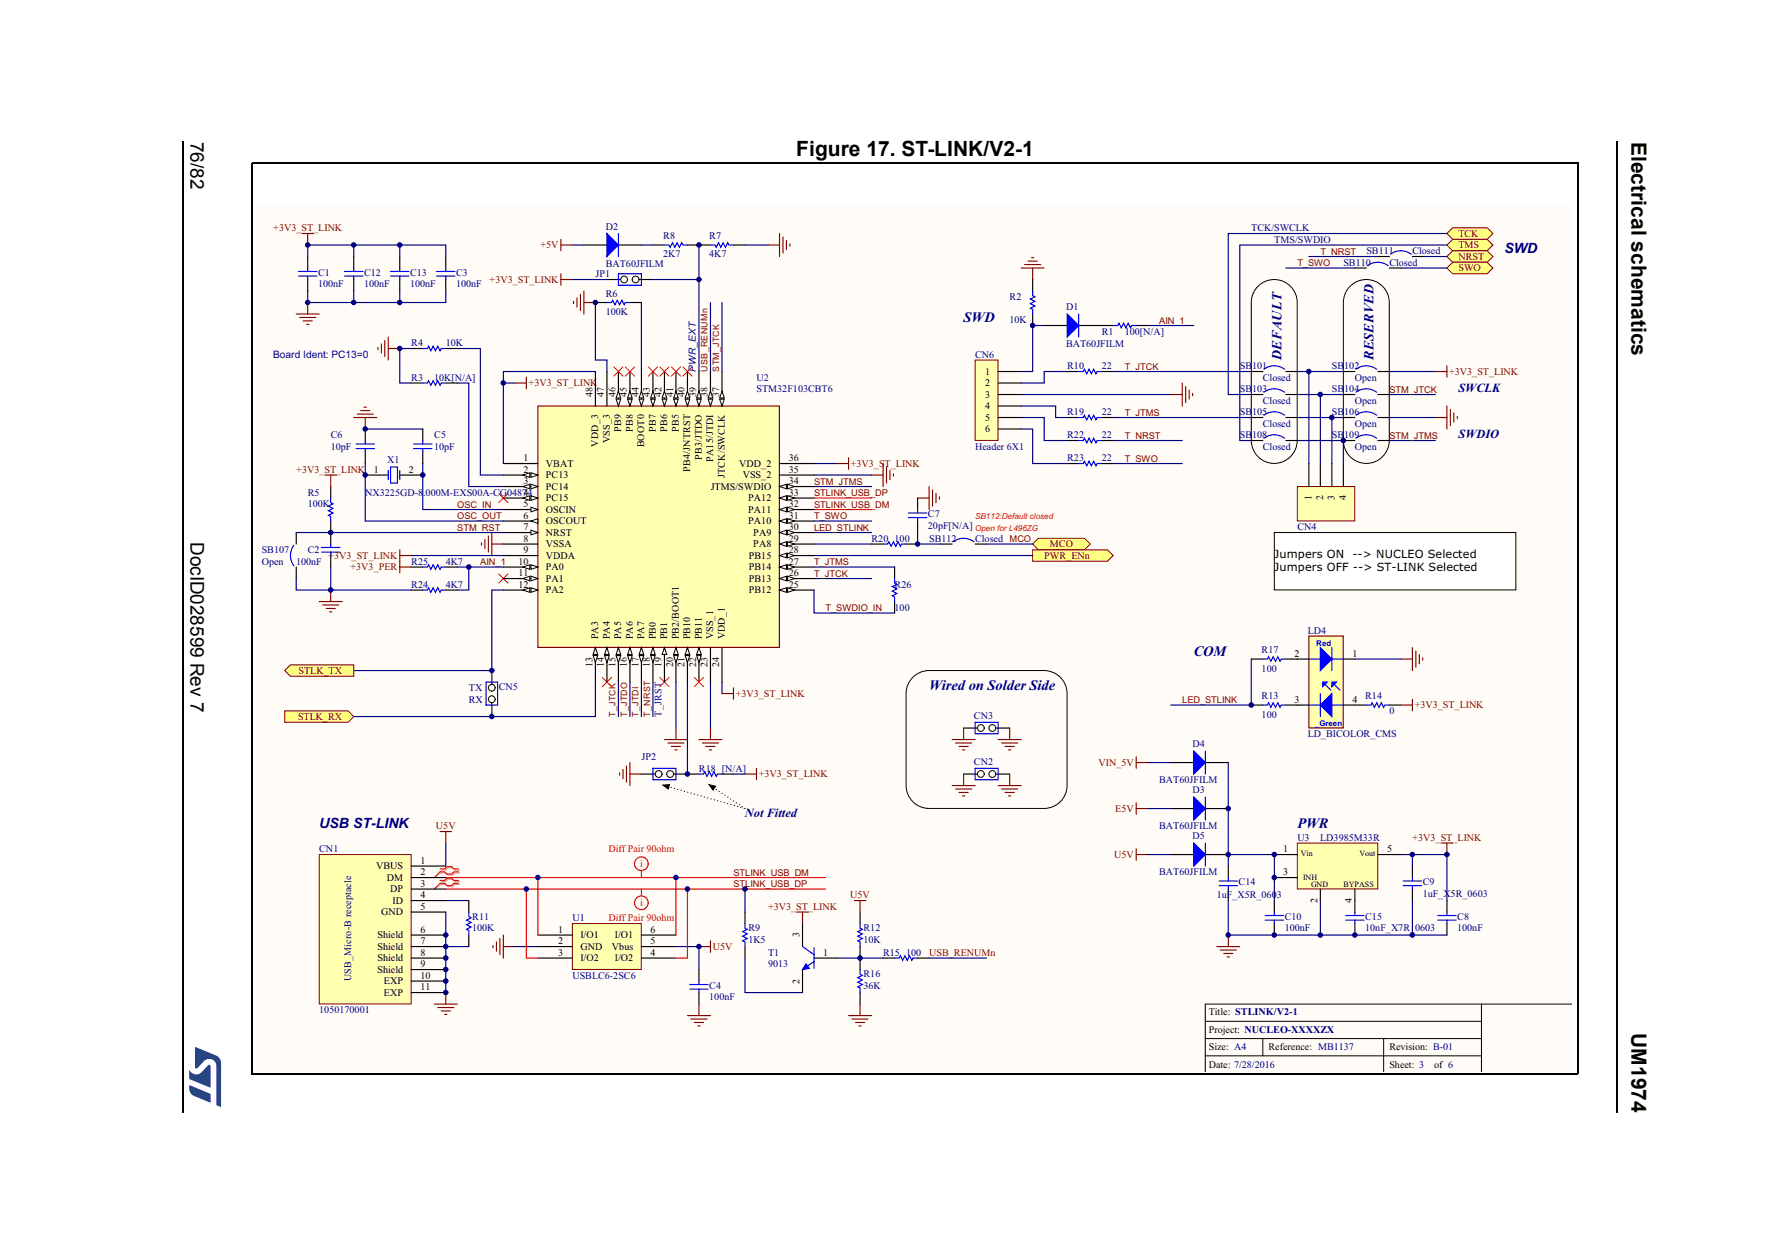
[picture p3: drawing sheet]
<svg xmlns="http://www.w3.org/2000/svg" width="297mm" height="210mm" viewBox="0 0 297 210" stroke-linecap="round" stroke-linejoin="round" font-family="sans-serif">
<defs><g id="words">
<g font-size="3.5">
<text x="273.2" y="23.7" transform="rotate(90 273.2 23.7)">Electrical schematics</text>
<text x="133.3" y="26.1">Figure 17. ST-LINK/V2-1</text>
<text x="273.2" y="172.9" transform="rotate(90 273.2 172.9)">UM1974</text>
</g>
<g font-size="3.2">
<text x="31.9" y="23.7" transform="rotate(90 31.9 23.7)">76/82</text>
<text x="31.9" y="90.7" transform="rotate(90 31.9 90.7)">DocID028599 Rev 7</text>
</g>
<g font-size="2.4" fill="#000080">
<text x="251.9" y="42.4">SWD</text>
<text x="161.3" y="54">SWD</text>
<text x="199.9" y="109.8">COM</text>
<text x="155.6" y="115.6">Wired on Solder Side</text>
<text x="53.5" y="138.6">USB ST-LINK</text>
<text x="217.2" y="138.7">PWR</text>
</g>
<g font-size="2.3" fill="#000080">
<text x="214.6" y="60.3" transform="rotate(-90 214.6 60.3)">DEFAULT</text>
<text x="230" y="60.3" transform="rotate(-90 230 60.3)">RESERVED</text>
</g>
<g font-size="2.1" fill="#000080">
<text x="244.2" y="65.6">SWCLK</text>
<text x="244.2" y="73.3">SWDIO</text>
<text x="124.7" y="136.8">Not Fitted</text>
</g>
<g font-size="1.9">
<text x="213.4" y="93.3">Jumpers ON</text>
<text x="213.4" y="95.7">Jumpers OFF --&gt; ST-LINK Selected</text>
<text x="226.4" y="93.3">--&gt; NUCLEO Selected</text>
</g>
<g font-size="1.7" fill="#800000">
<text x="45.8" y="38.7">+3V3_ST_LINK</text>
<text x="90.5" y="41.6">+5V</text>
<text x="244.2" y="41.6">TMS</text>
<text x="244.2" y="39.6">TCK</text>
<text x="82" y="47.3">+3V3_ST_LINK</text>
<text x="244.2" y="43.5">NRST</text>
<text x="244.2" y="45.4">SWO</text>
<text x="88.5" y="64.7">+3V3_ST_LINK</text>
<text x="242.7" y="62.7">+3V3_ST_LINK</text>
<text x="49.6" y="79.1">+3V3_ST_LINK</text>
<text x="142.5" y="78.1">+3V3_ST_LINK</text>
<text x="55" y="93.5">+3V3_ST_LINK</text>
<text x="58.7" y="95.5">+3V3_PER</text>
<text x="174.8" y="93.5">PWR_ENn</text>
<text x="175.8" y="91.6">MCO</text>
<text x="50" y="112.8">STLK_TX</text>
<text x="123.2" y="116.6">+3V3_ST_LINK</text>
<text x="236.9" y="118.6">+3V3_ST_LINK</text>
<text x="49.9" y="120.5">STLK_RX</text>
<text x="127.1" y="130.1">+3V3_ST_LINK</text>
<text x="183.9" y="128.2">VIN_5V</text>
<text x="186.7" y="135.9">E5V</text>
<text x="73" y="138.8">U5V</text>
<text x="186.6" y="143.6">U5V</text>
<text x="236.5" y="140.7">+3V3_ST_LINK</text>
<text x="128.6" y="152.3">+3V3_ST_LINK</text>
<text x="142.4" y="150.3">U5V</text>
<text x="119.3" y="159">U5V</text>
<text x="155.6" y="160">USB_RENUMn</text>
</g>
<g font-size="1.7" fill="#000080">
<text x="101.4" y="38.5">D2</text>
<text x="111.1" y="40">R8</text>
<text x="118.8" y="40">R7</text>
<text x="209.5" y="38.7">TCK/SWCLK</text>
<text x="213.4" y="40.6">TMS/SWDIO</text>
<text x="53.3" y="46.2">C1</text>
<text x="61" y="46.2">C12</text>
<text x="68.7" y="46.2">C13</text>
<text x="76.4" y="46.2">C3</text>
<text x="99.7" y="46.4">JP1</text>
<text x="101.4" y="44.6">BAT60JFILM</text>
<text x="111.1" y="43.1">2K7</text>
<text x="118.8" y="43.1">4K7</text>
<text x="224.9" y="44.4">SB110</text>
<text x="228.8" y="42.5">SB111</text>
<text x="232.6" y="44.4">Closed</text>
<text x="236.5" y="42.5">Closed</text>
<text x="53.3" y="48.1">100nF</text>
<text x="61" y="48.1">100nF</text>
<text x="68.7" y="48.1">100nF</text>
<text x="76.4" y="48.1">100nF</text>
<text x="101.4" y="49.6">R6</text>
<text x="101.4" y="52.7">100K</text>
<text x="169.1" y="50.2">R2</text>
<text x="178.5" y="52">D1</text>
<text x="45.7" y="59.9">Board Ident: PC13=0</text>
<text x="68.9" y="57.9">R4</text>
<text x="74.6" y="57.9">10K</text>
<text x="163.3" y="59.8">CN6</text>
<text x="169.1" y="54.1">10K</text>
<text x="178.5" y="58.1">BAT60JFILM</text>
<text x="184.5" y="56">R1</text>
<text x="188.3" y="56">100[N/A]</text>
<text x="68.9" y="63.7">R3</text>
<text x="72.7" y="63.7">10K[N/A]</text>
<text x="126.7" y="63.7">U2</text>
<text x="126.7" y="65.6">STM32F103CBT6</text>
<text x="178.7" y="61.8">R10</text>
<text x="184.5" y="61.8">22</text>
<text x="207.6" y="61.8">SB101</text>
<text x="207.6" y="65.6">SB103</text>
<text x="211.4" y="63.7">Closed</text>
<text x="223" y="61.8">SB102</text>
<text x="223" y="65.6">SB104</text>
<text x="226.9" y="63.7">Open</text>
<text x="178.7" y="69.5">R19</text>
<text x="184.5" y="69.5">22</text>
<text x="207.6" y="69.5">SB105</text>
<text x="211.4" y="67.5">Closed</text>
<text x="211.4" y="71.4">Closed</text>
<text x="223" y="69.5">SB106</text>
<text x="226.9" y="67.5">Open</text>
<text x="226.9" y="71.4">Open</text>
<text x="55.4" y="73.3">C6</text>
<text x="55.4" y="75.2">10pF</text>
<text x="64.8" y="77.6">X1</text>
<text x="72.7" y="73.3">C5</text>
<text x="72.7" y="75.2">10pF</text>
<text x="163.3" y="75.2">Header 6X1</text>
<text x="178.7" y="73.3">R22</text>
<text x="178.7" y="77.2">R23</text>
<text x="184.5" y="73.3">22</text>
<text x="184.5" y="77.2">22</text>
<text x="207.6" y="73.3">SB108</text>
<text x="211.4" y="75.2">Closed</text>
<text x="223" y="73.3">SB109</text>
<text x="226.9" y="75.2">Open</text>
<text x="51.5" y="82.9">R5</text>
<text x="61.2" y="82.9">NX3225GD-8.000M-EXS00A-CG04874</text>
<text x="51.5" y="84.9">100K</text>
<text x="155.4" y="86.6">C7</text>
<text x="155.4" y="88.5">20pF[N/A]</text>
<text x="217.2" y="88.7">CN4</text>
<text x="43.8" y="92.6">SB107</text>
<text x="43.8" y="94.5">Open</text>
<text x="49.6" y="94.5">100nF</text>
<text x="51.5" y="92.6">C2</text>
<text x="68.9" y="94.5">R25</text>
<text x="74.6" y="94.5">4K7</text>
<text x="145.9" y="90.6">R20 100</text>
<text x="155.6" y="90.6">SB112</text>
<text x="163.3" y="90.6">Closed MCO</text>
<text x="68.9" y="98.4">R24</text>
<text x="74.6" y="98.4">4K7</text>
<text x="149.8" y="98.4">R26</text>
<text x="149.8" y="102.2">100</text>
<text x="219" y="106.1">LD4</text>
<text x="211.3" y="109.3">R17</text>
<text x="211.3" y="112.4">100</text>
<text x="78.5" y="115.7">TX</text>
<text x="78.5" y="117.6">RX</text>
<text x="83.5" y="115.5">CN5</text>
<text x="110.8" y="119.9" transform="rotate(-90 110.8 119.9)">T_JRST</text>
<text x="211.3" y="117">R13</text>
<text x="228.6" y="117">R14</text>
<text x="232.6" y="119.5">0</text>
<text x="163.1" y="120.3">CN3</text>
<text x="199.7" y="125.1">D4</text>
<text x="211.3" y="120.1">100</text>
<text x="219" y="123.4">LD_BICOLOR_CMS</text>
<text x="107.4" y="127.2">JP2</text>
<text x="117" y="129.2">R18 [N/A]</text>
<text x="163.1" y="128">CN2</text>
<text x="194.1" y="131.1">BAT60JFILM</text>
<text x="199.7" y="132.8">D3</text>
<text x="53.5" y="142.6">CN1</text>
<text x="194.1" y="138.8">BAT60JFILM</text>
<text x="199.7" y="140.5">D5</text>
<text x="217.2" y="140.7">U3</text>
<text x="221.1" y="140.7">LD3985M33R</text>
<text x="194.1" y="146.5">BAT60JFILM</text>
<text x="207.4" y="148.2">C14</text>
<text x="238.2" y="148.2">C9</text>
<text x="79.1" y="154">R11</text>
<text x="79.1" y="155.9">100K</text>
<text x="95.8" y="154.2">U1</text>
<text x="125.3" y="155.9">R9</text>
<text x="144.6" y="155.9">R12</text>
<text x="203.7" y="150.3">1uF_X5R_0603</text>
<text x="215.1" y="154">C10</text>
<text x="215.1" y="155.9">100nF</text>
<text x="228.6" y="154">C15</text>
<text x="228.6" y="155.9">10nF_X7R_0603</text>
<text x="238.2" y="150.1">1uF_X5R_0603</text>
<text x="244" y="154">C8</text>
<text x="244" y="155.9">100nF</text>
<text x="125.3" y="157.8">1K5</text>
<text x="128.6" y="160">T1</text>
<text x="128.6" y="161.9">9013</text>
<text x="144.6" y="157.8">10K</text>
<text x="147.9" y="160">R15 100</text>
<text x="58.8" y="164.2" transform="rotate(-90 58.8 164.2)">USB_Micro-B receptacle</text>
<text x="95.8" y="163.8">USBLC6-2SC6</text>
<text x="118.8" y="165.5">C4</text>
<text x="118.8" y="167.5">100nF</text>
<text x="144.6" y="163.6">R16</text>
<text x="144.6" y="165.5">36K</text>
<text x="53.5" y="169.6">1050170001</text>
</g>
<text font-size="1.7" fill="#0c0087" x="116.5" y="62.2" transform="rotate(-90 116.5 62.2)">PWR_EXT</text>
<g font-size="1.7">
<text x="164.9" y="62.7">1</text>
<text x="164.9" y="64.7">2</text>
<text x="99.2" y="66.4" transform="rotate(-90 99.2 66.4)">48</text>
<text x="101.1" y="66.4" transform="rotate(-90 101.1 66.4)">47</text>
<text x="103.1" y="66.4" transform="rotate(-90 103.1 66.4)">46</text>
<text x="105" y="66.4" transform="rotate(-90 105 66.4)">45</text>
<text x="106.9" y="66.4" transform="rotate(-90 106.9 66.4)">44</text>
<text x="108.8" y="66.4" transform="rotate(-90 108.8 66.4)">43</text>
<text x="110.8" y="66.4" transform="rotate(-90 110.8 66.4)">42</text>
<text x="112.7" y="66.4" transform="rotate(-90 112.7 66.4)">41</text>
<text x="114.6" y="66.4" transform="rotate(-90 114.6 66.4)">40</text>
<text x="116.5" y="66.4" transform="rotate(-90 116.5 66.4)">39</text>
<text x="118.5" y="66.4" transform="rotate(-90 118.5 66.4)">38</text>
<text x="120.4" y="66.4" transform="rotate(-90 120.4 66.4)">37</text>
<text x="164.9" y="66.6">3</text>
<text x="164.9" y="68.5">4</text>
<text x="164.9" y="70.4">5</text>
<text x="87.7" y="77.2">1</text>
<text x="100.2" y="74.8" transform="rotate(-90 100.2 74.8)">VDD_3</text>
<text x="102.1" y="74.2" transform="rotate(-90 102.1 74.2)">VSS_3</text>
<text x="104" y="72.3" transform="rotate(-90 104 72.3)">PB9</text>
<text x="105.9" y="72.3" transform="rotate(-90 105.9 72.3)">PB8</text>
<text x="107.9" y="74.9" transform="rotate(-90 107.9 74.9)">BOOT0</text>
<text x="109.8" y="72.3" transform="rotate(-90 109.8 72.3)">PB7</text>
<text x="111.7" y="72.3" transform="rotate(-90 111.7 72.3)">PB6</text>
<text x="113.7" y="72.3" transform="rotate(-90 113.7 72.3)">PB5</text>
<text x="117.5" y="77" transform="rotate(-90 117.5 77)">PB3/JTDO</text>
<text x="119.4" y="77.3" transform="rotate(-90 119.4 77.3)">PA15/JTDI</text>
<text x="132.1" y="77.2">36</text>
<text x="164.9" y="72.4">6</text>
<text x="62.6" y="79.1">1</text>
<text x="68.5" y="79.1">2</text>
<text x="87.7" y="79.1">2</text>
<text x="87.7" y="81">3</text>
<text x="87.7" y="82.9">4</text>
<text x="91.4" y="78.1">VBAT</text>
<text x="91.4" y="80.1">PC13</text>
<text x="91.4" y="82">PC14</text>
<text x="91.4" y="83.9">PC15</text>
<text x="115.6" y="78.9" transform="rotate(-90 115.6 78.9)">PB4/JNTRST</text>
<text x="119" y="82">JTMS/SWDIO</text>
<text x="121.4" y="80" transform="rotate(-90 121.4 80)">JTCK/SWCLK</text>
<text x="123.8" y="78.1">VDD_2</text>
<text x="124.4" y="80.1">VSS_2</text>
<text x="125.3" y="83.9">PA12</text>
<text x="132.1" y="79.1">35</text>
<text x="132.1" y="82.9">33</text>
<text x="132.1" y="81">34</text>
<text x="219.6" y="83.7" transform="rotate(-90 219.6 83.7)">1</text>
<text x="221.6" y="83.7" transform="rotate(-90 221.6 83.7)">2</text>
<text x="223.5" y="83.7" transform="rotate(-90 223.5 83.7)">3</text>
<text x="225.4" y="83.7" transform="rotate(-90 225.4 83.7)">4</text>
<text x="87.7" y="84.9">5</text>
<text x="87.7" y="86.8">6</text>
<text x="87.7" y="88.7">7</text>
<text x="91.4" y="85.8">OSCIN</text>
<text x="91.4" y="87.8">OSCOUT</text>
<text x="91.4" y="89.7">NRST</text>
<text x="125.3" y="87.8">PA10</text>
<text x="125.3" y="85.8">PA11</text>
<text x="126.1" y="89.7">PA9</text>
<text x="132.1" y="86.8">31</text>
<text x="132.1" y="84.9">32</text>
<text x="132.1" y="88.7">30</text>
<text x="86.8" y="94.5">10</text>
<text x="87.7" y="90.6">8</text>
<text x="87.7" y="92.6">9</text>
<text x="91.4" y="91.6">VSSA</text>
<text x="91.4" y="93.5">VDDA</text>
<text x="91.4" y="95.5">PA0</text>
<text x="125.4" y="95.5">PB14</text>
<text x="125.4" y="93.5">PB15</text>
<text x="126.1" y="91.6">PA8</text>
<text x="132.1" y="90.6">29</text>
<text x="132.1" y="94.5">27</text>
<text x="132.1" y="92.6">28</text>
<text x="86.8" y="96.4">11</text>
<text x="86.8" y="98.3">12</text>
<text x="91.4" y="97.4">PA1</text>
<text x="91.4" y="99.3">PA2</text>
<text x="125.4" y="99.3">PB12</text>
<text x="125.4" y="97.4">PB13</text>
<text x="132.1" y="98.3">25</text>
<text x="132.1" y="96.4">26</text>
<text x="100.2" y="107" transform="rotate(-90 100.2 107)">PA3</text>
<text x="102.1" y="107" transform="rotate(-90 102.1 107)">PA4</text>
<text x="104" y="107" transform="rotate(-90 104 107)">PA5</text>
<text x="105.9" y="107" transform="rotate(-90 105.9 107)">PA6</text>
<text x="107.9" y="107" transform="rotate(-90 107.9 107)">PA7</text>
<text x="109.8" y="107" transform="rotate(-90 109.8 107)">PB0</text>
<text x="111.7" y="107" transform="rotate(-90 111.7 107)">PB1</text>
<text x="113.7" y="107" transform="rotate(-90 113.7 107)">PB2/BOOT1</text>
<text x="115.6" y="107" transform="rotate(-90 115.6 107)">PB10</text>
<text x="117.5" y="107" transform="rotate(-90 117.5 107)">PB11</text>
<text x="119.4" y="107" transform="rotate(-90 119.4 107)">VSS_1</text>
<text x="121.4" y="107" transform="rotate(-90 121.4 107)">VDD_1</text>
<text x="99.2" y="111.7" transform="rotate(-90 99.2 111.7)">13</text>
<text x="101.1" y="111.7" transform="rotate(-90 101.1 111.7)">14</text>
<text x="103.1" y="111.7" transform="rotate(-90 103.1 111.7)">15</text>
<text x="105" y="111.7" transform="rotate(-90 105 111.7)">16</text>
<text x="106.9" y="111.7" transform="rotate(-90 106.9 111.7)">17</text>
<text x="108.8" y="111.7" transform="rotate(-90 108.8 111.7)">18</text>
<text x="110.8" y="111.7" transform="rotate(-90 110.8 111.7)">19</text>
<text x="112.7" y="111.7" transform="rotate(-90 112.7 111.7)">20</text>
<text x="114.6" y="111.7" transform="rotate(-90 114.6 111.7)">21</text>
<text x="116.5" y="111.7" transform="rotate(-90 116.5 111.7)">22</text>
<text x="118.5" y="111.7" transform="rotate(-90 118.5 111.7)">23</text>
<text x="120.4" y="111.7" transform="rotate(-90 120.4 111.7)">24</text>
<text x="216.8" y="109.9">2</text>
<text x="226.5" y="109.9">1</text>
<text x="216.8" y="117.6">3</text>
<text x="226.5" y="117.6">4</text>
<text x="214.8" y="142.6">1</text>
<text x="232.3" y="142.6">5</text>
<text x="63" y="145.5">VBUS</text>
<text x="64.8" y="147.4">DM</text>
<text x="65.3" y="149.4">DP</text>
<text x="70.4" y="146.5">2</text>
<text x="70.4" y="144.6">1</text>
<text x="70.4" y="148.4">3</text>
<text x="214.8" y="146.5">3</text>
<text x="63.8" y="153.2">GND</text>
<text x="65.7" y="151.3">ID</text>
<text x="70.4" y="150.3">4</text>
<text x="70.4" y="152.3">5</text>
<text x="220.6" y="151.2" transform="rotate(-90 220.6 151.2)">2</text>
<text x="226.4" y="151.2" transform="rotate(-90 226.4 151.2)">4</text>
<text x="63.2" y="157.1">Shield</text>
<text x="63.2" y="159">Shield</text>
<text x="63.2" y="160.9">Shield</text>
<text x="70.4" y="156.1">6</text>
<text x="70.4" y="158">7</text>
<text x="70.4" y="160">8</text>
<text x="70.4" y="161.9">9</text>
<text x="93.5" y="156.1">1</text>
<text x="93.5" y="158">2</text>
<text x="93.5" y="160">3</text>
<text x="97.2" y="157.1">I/O1</text>
<text x="97.2" y="159">GND</text>
<text x="97.2" y="160.9">I/O2</text>
<text x="102.5" y="159">Vbus</text>
<text x="103" y="160.9">I/O2</text>
<text x="103" y="157.1">I/O1</text>
<text x="108.9" y="160">4</text>
<text x="108.9" y="156.1">6</text>
<text x="108.9" y="158">5</text>
<text x="133.9" y="156.9" transform="rotate(-90 133.9 156.9)">3</text>
<text x="137.8" y="160">1</text>
<text x="63.2" y="162.8">Shield</text>
<text x="64.3" y="164.8">EXP</text>
<text x="64.3" y="166.7">EXP</text>
<text x="70.4" y="163.8">10</text>
<text x="70.4" y="165.7">11</text>
<text x="133.9" y="164.7" transform="rotate(-90 133.9 164.7)">2</text>
<text x="202.4" y="170">Title: STLINK/V2-1</text>
<text x="202.4" y="172.9">Project: NUCLEO-XXXXZX</text>
<text x="202.4" y="175.8">Size: A4</text>
<text x="202.4" y="178.7">Date: 7/28/2016</text>
<text x="212.4" y="175.8">Reference: MB1137</text>
<text x="232.6" y="178.7">Sheet: 3</text>
<text x="232.6" y="175.8">Revision: B-01</text>
<text x="240.2" y="178.7">of 6</text>
</g>
<g font-size="1.7" fill="#f00">
<text x="101.9" y="142.6">DiffPair 90ohm</text>
<text x="107.2" y="145.1">i</text>
<text x="101.9" y="154.2">DiffPair 90ohm</text>
<text x="107.2" y="151.7">i</text>
</g>
<g font-size="1.6" fill="#800000">
<text x="217.2" y="44.6">T_SWO</text>
<text x="221.1" y="42.6">T_NRST</text>
<text x="194.1" y="54.2">AIN_1</text>
<text x="188.3" y="61.9">T_JTCK</text>
<text x="232.6" y="65.7">STM_JTCK</text>
<text x="188.3" y="69.6">T_JTMS</text>
<text x="188.3" y="73.4">T_NRST</text>
<text x="188.3" y="77.3">T_SWO</text>
<text x="232.6" y="73.4">STM_JTMS</text>
<text x="136.3" y="83.1">STLINK_USB_DP</text>
<text x="136.3" y="81.1">STM_JTMS</text>
<text x="76.6" y="85">OSC_IN</text>
<text x="76.6" y="86.9">OSC_OUT</text>
<text x="76.6" y="88.8">STM_RST</text>
<text x="136.3" y="85">STLINK_USB_DM</text>
<text x="136.3" y="88.8">LED_STLINK</text>
<text x="136.3" y="86.9">T_SWO</text>
<text x="80.4" y="94.6">AIN_1</text>
<text x="136.3" y="94.6">T_JTMS</text>
<text x="136.3" y="96.5">T_JTCK</text>
<text x="138.2" y="102.3">T_SWDIO_IN</text>
<text x="198" y="117.7">LED_STLINK</text>
<text x="122.8" y="146.6">STLINK_USB_DM</text>
<text x="122.8" y="148.5">STLINK_USB_DP</text>
</g>
<g font-size="1.5" fill="#800000">
<text x="118.5" y="62.2" transform="rotate(-90 118.5 62.2)">USB_RENUMn</text>
<text x="120.4" y="62.2" transform="rotate(-90 120.4 62.2)">STM_JTCK</text>
<text x="103.1" y="119.9" transform="rotate(-90 103.1 119.9)">T_JTCK</text>
<text x="105" y="119.9" transform="rotate(-90 105 119.9)">T_JTDO</text>
<text x="106.9" y="119.9" transform="rotate(-90 106.9 119.9)">T_JTDI</text>
<text x="108.9" y="119.9" transform="rotate(-90 108.9 119.9)">T_NRST</text>
</g>
<g font-size="1.4" fill="#f00">
<text x="163.3" y="86.9">SB112:Default closed</text>
<text x="163.3" y="88.8">Open for L496ZG</text>
</g>
<g font-size="1.3" fill="#00f">
<text x="220.4" y="108.1">Red</text>
<text x="220.2" y="121.5">_Green</text>
</g>
<g font-size="1.3">
<text x="217.8" y="143.3">Vin</text>
<text x="227.6" y="143.3">Vout</text>
<text x="218.2" y="147.3">INH</text>
<text x="219.5" y="148.5">GND</text>
<text x="224.9" y="148.5">BYPASS</text>
</g>
</g></defs>
<path d="M30.6 23.6l.2 .1zM270.6 23.6l.2 .1z" fill="#000"/>
<path d="M30.7 23.7v162.6M270.7 23.7v162.6" fill="none" stroke="#000" stroke-width=".17"/>
<path d="M31.7 175.3h5.3v10h-5.3z" fill="#fff"/>
<g fill="#005189">
<path d="M32.7 175.3l3.5 1.4a1.35 1.35 0 0 1 .8 1.2l-.1 7.4-.7-.4v-6.4a1.22 1.22 0 0 0-.8-1.2 1.22 1.22 0 0 0-1.4 .4l-.9 1.1h-.4z"/>
<path d="M31.7 181.7l3.5 1.4v1.4l-1.6-.6a2.16 2.16 0 0 1-1.9-1.3z"/>
<path d="M31.7 179.1a1.43 1.43 0 0 0 1.8 .6l1.3-1.4h.4v3.7l-3.4-1.3-.1-.2z"/>
</g>
<path d="M42.8 34.4h220.3v144.9h-220.3z" fill="#fff"/>
<path d="M42.8 34.4h220.3v144.9h-220.3z" fill="#fffcf8"/>
<path d="M201.8 171h46.3M201.8 173.8h46.3M201.8 176.7h46.3M211.4 173.8v2.9M231.7 173.8v5.6M248.1 168.1v11.3M263.1 168.1h-61.3v11.3" fill="none" stroke="#000" stroke-width=".17"/>
<g fill="none" stroke="#800000" stroke-width=".19">
<path d="M49.6 52.6h3.9M50.2 53.1h2.7M50.8 53.7h1.5M51.3 54.3h.4M51.5 50.6v2M96 50.4v.4M96.6 49.9v1.5M97.2 49.3v2.7M97.8 48.7v3.9M97.8 50.6h1.9M59.2 69.9h3.9M59.8 69.3h2.7"/>
<path d="M60.4 68.7h1.5M61 68.2h.4M61.2 69.9v1.9M145.9 79.5h2M147.9 77.6v3.8M148.4 78.2v2.7M149 78.7v1.6M149.6 79.3v.4M55.4 98.8v1.9M80.6 90.9v.4M81.2 90.3v1.5M81.8 89.7v2.7"/>
<path d="M82.4 91.1h1.9M82.4 89.1v3.9M53.5 100.7h3.8M54 101.3h2.7M54.6 101.8h1.5M55.2 102.4h.4M73.7 139.2h1.9M74.6 139.2v1.9M111.3 123.8h3.8M111.8 124.4h2.7M112.4 124.9h1.6M113 125.5h.4"/>
<path d="M113.2 121.9v1.9M117 123.8h3.9M117.6 124.4h2.7M118.2 124.9h1.5M118.8 125.5h.4M119 121.9v1.9"/>
</g>
<g fill="none" stroke="#000080" stroke-width=".19">
<path d="M51.5 42.9v-1.9h15.4v1.9M51.5 48.7v1.9h23.1v-1.9M59.2 41v1.9M59.2 48.7v1.9M66.9 41h7.7v1.9M66.9 48.7v1.9M99.7 50.6v9.7h1.9v1.9M107.4 50.6v11.6M120.9 50.6v11.6M61.2 77.6v9.6h23.1M70.8 77.6v7.7h13.5M136.3 79.5h9.6"/>
<path d="M136.3 77.6h3.9M136.3 81.4h9.6M136.3 89.1h9.6M136.3 96.8h9.6M136.3 94.9h13.5M103.5 114.2v5.7M105.5 114.2v5.7M107.4 114.2v5.7M109.3 114.2v5.7M113.2 114.2v7.7M119 114.2v7.7M120.9 114.2v1.9"/>
<path d="M74.6 141.1v3.9"/>
</g>
<path d="M136.3 85.3h9.6M136.3 83.4h9.6" fill="none" stroke="#f00" stroke-width=".19"/>
<path d="M213.4 89.1h40.4v9.6h-40.4z" fill="#fff"/>
<path d="M213.4 89.1h40.4v9.6h-40.4z" fill="none" stroke="#000" stroke-width=".17"/>
<g fill="none" stroke="#800000" stroke-width=".19">
<path d="M63.3 58.1v.4M63.9 57.6v1.5M64.4 57v2.7M65 56.4v3.9M65 58.3h1.9M171 44.9h3.8M171.6 44.3h2.7M172.1 43.7h1.6M172.7 43.1h.4M172.9 44.9v1.9M240.3 69.9h2M242.3 68v3.8"/>
<path d="M242.9 68.5v2.7M243.4 69.1v1.6M244 69.7v.4"/>
</g>
<path d="M76.6 58.3h3.8v21.2h3.9M76.6 64.1h1.9v17.3h5.8M186.4 69.9h23.1M186.4 62.2h23.1" fill="none" stroke="#000080" stroke-width=".19"/>
<path d="M217.2 81.4h9.6v5.8h-9.6z" fill="#ffffb0"/>
<path d="M217.2 81.4h9.6v5.8h-9.6z" fill="none" stroke="#800000" stroke-width=".17"/>
<path d="M219.2 77.6v3.8M221.1 77.6v3.8M223 77.6v3.8M224.9 77.6v3.8" fill="none" stroke="#000" stroke-width=".19"/>
<g fill="none" stroke="#000080" stroke-width=".19">
<path d="M242.3 39.1h-36.6v26.9h3.8M68.9 58.3h-2v5.8h2M242.3 41h-34.7v32.7h1.9M61.2 71.8h9.6M84.3 64.1h1.9M99.7 62.2h-15.4v15.4M171 68h5.8v1.9h1.9M171 66h25M178.7 62.2h-3.9v1.9h-3.8M217.2 73.7h7.7v3.9M217.2 62.2h2M217.2 66h7.7"/>
<path d="M217.2 69.9h7.7M221.1 66v11.6M223 69.9v7.7M224.9 62.2h-5.7v15.4M232.6 62.2h7.7M232.6 66h7.7M232.6 69.9h7.7M232.6 73.7h7.7M76.6 94.9h1.9M84.3 94.9h-5.8v3.9h-1.9M136.3 98.8v3.8h13.5M209.5 110.3v7.7h-13.5"/>
<path d="M226.9 110.3h7.7"/>
</g>
<path d="M210.6 47.9a3.8 3.8 0 0 1 4.2-.8 3.8 3.8 0 0 1 2.4 3.5v23.1a3.8 3.8 0 0 1-3.8 3.9 3.8 3.8 0 0 1-3.9-3.9v-23.1a3.8 3.8 0 0 1 1.1-2.7zM226.1 47.9a3.8 3.8 0 0 1 4.2-.8 3.8 3.8 0 0 1 2.3 3.5v23.1a3.8 3.8 0 0 1-3.8 3.9 3.8 3.8 0 0 1-3.9-3.9v-23.1a3.8 3.8 0 0 1 1.2-2.7z" fill="none" stroke="#000" stroke-width=".17"/>
<path d="M234.6 110.3h1.9M236.5 108.4v3.8M237.1 109v2.7M237.6 109.5v1.6M238.2 110.1v.4" fill="none" stroke="#800000" stroke-width=".19"/>
<path d="M114.3 61.4l1.6 1.6M115.9 61.4l-1.6 1.6M83.5 96.1l1.5 1.5M83.5 82.6l1.5 1.5M85 96.1l-1.5 1.5M85 82.6l-1.5 1.5M100.8 113.4l1.6 1.5M102.4 113.4l-1.6 1.5" fill="none" stroke="#f00" stroke-width=".17"/>
<path d="M242.3 41l.9-.9h5.8l1 .9-1 1h-5.8z" fill-rule="evenodd" fill="#ffff80"/>
<path d="M242.3 41l.9-.9h5.8l1 .9-1 1h-5.8z" fill="none" stroke="#800000" stroke-width=".17"/>
<path d="M242.3 39.1l.9-1h5.8l1 1-1 1h-5.8z" fill-rule="evenodd" fill="#ffff80"/>
<path d="M242.3 39.1l.9-1h5.8l1 1-1 1h-5.8z" fill="none" stroke="#800000" stroke-width=".17"/>
<path d="M136.3 91.1h9.6" fill="none" stroke="#000080" stroke-width=".19"/>
<path d="M172.9 91.1l1-1h7.7l.9 1-.9 .9h-7.7z" fill-rule="evenodd" fill="#ffff80"/>
<path d="M172.9 91.1l1-1h7.7l.9 1-.9 .9h-7.7z" fill="none" stroke="#800000" stroke-width=".17"/>
<path d="M174.8 54.5h-1.9v7.7h-1.9M171 69.9h3.8v3.8h3.9M171 71.8h1.9v5.8h5.8M55.4 94.9v3.9h13.5" fill="none" stroke="#000080" stroke-width=".19"/>
<path d="M110.5 113.4l1.5 1.5M112 113.4l-1.5 1.5" fill="none" stroke="#f00" stroke-width=".17"/>
<path d="M196 66h2M198 64.1v3.9M198.5 64.7v2.7M199.1 65.3v1.5M199.7 65.8v.4" fill="none" stroke="#800000" stroke-width=".19"/>
<path d="M242.3 42.9l.9-.9h5.8l1 .9-1 1h-5.8z" fill-rule="evenodd" fill="#ffff80"/>
<path d="M242.3 42.9l.9-.9h5.8l1 .9-1 1h-5.8z" fill="none" stroke="#800000" stroke-width=".17"/>
<path d="M192.2 54.5h7.7M219.2 42.9h11.5M238.4 42.9h3.9M186.4 77.6h11.6M186.4 73.7h11.6M49.6 96.8v2h5.8M49.6 89.1h34.7M165.2 91.1h7.7" fill="none" stroke="#000080" stroke-width=".19"/>
<path d="M174.8 54.5h3.9M180.6 54.5h3.9" fill="none" stroke="#000" stroke-width=".19"/>
<path d="M178.7 52.6l1.9 1.9-1.9 1.9z" fill="#00f"/>
<path d="M178.7 52.6l1.9 1.9-1.9 1.9zM180.6 52.6v3.8" fill="none" stroke="#00f" stroke-width=".19"/>
<path d="M153.6 83.4h2M155.6 81.4v3.9M156.1 82v2.7M156.7 82.6v1.5M157.3 83.2v.4" fill="none" stroke="#800000" stroke-width=".19"/>
<path d="M82.4 116.5v3.4" fill="none" stroke="#000" stroke-width=".19"/>
<circle cx="82.3" cy="117" r=".57" fill="#fffcf8"/>
<circle cx="82.3" cy="117" r=".57" fill="none" stroke="#000" stroke-width=".17"/>
<path d="M82.4 112.2v3.5" fill="none" stroke="#000" stroke-width=".19"/>
<circle cx="82.3" cy="115.1" r=".57" fill="#fffcf8"/>
<g fill="none" stroke="#000" stroke-width=".17">
<path d="M111 131.4l1.1-.1-.2 .8z"/>
<circle cx="82.3" cy="115.1" r=".57"/>
</g>
<path d="M81.4 114.2h1.9v3.8h-1.9z" fill="none" stroke="#00f" stroke-width=".19"/>
<path d="M111.3 131.5l13.4 3.8" fill="none" stroke="#000" stroke-width=".19" stroke-dasharray="0 .5"/>
<path d="M111 131.4l1.1-.1-.2 .8z" fill="#000"/>
<path d="M84.3 98.8h-1.9v13.4h-23.2M99.7 114.2v5.7h-40.5" fill="none" stroke="#000080" stroke-width=".19"/>
<path d="M47.7 119h10.6l.9 .9-.9 1h-10.6z" fill-rule="evenodd" fill="#ffff80"/>
<path d="M47.7 119h10.6l.9 .9-.9 1h-10.6z" fill="none" stroke="#800000" stroke-width=".17"/>
<path d="M47.7 112.2l.9-.9h10.6v1.9h-10.6z" fill-rule="evenodd" fill="#ffff80"/>
<path d="M47.7 112.2l.9-.9h10.6v1.9h-10.6z" fill="none" stroke="#800000" stroke-width=".17"/>
<path d="M72.7 168.1h3.9M73.3 168.6h2.7M73.9 169.2h1.5M74.5 169.8h.3M74.6 166.1v2" fill="none" stroke="#800000" stroke-width=".19"/>
<path d="M136.3 87.2h9.6M74.6 150.7h3.9" fill="none" stroke="#000080" stroke-width=".19"/>
<path d="M242.3 44.9l.9-1h5.8l1 1-1 .9h-5.8z" fill-rule="evenodd" fill="#ffff80"/>
<path d="M242.3 44.9l.9-1h5.8l1 1-1 .9h-5.8z" fill="none" stroke="#800000" stroke-width=".17"/>
<path d="M215.3 44.9h11.6M234.6 44.9h7.7" fill="none" stroke="#000080" stroke-width=".19"/>
<path d="M219.2 106.5h5.7v15.3h-5.7z" fill="#ffffb0"/>
<path d="M219.2 106.5h5.7v15.3h-5.7z" fill="none" stroke="#800000" stroke-width=".19"/>
<path d="M221.1 108.4l1.9 1.9-1.9 1.9z" fill="#00f"/>
<path d="M221.1 108.4l1.9 1.9-1.9 1.9z" fill="none" stroke="#00f" stroke-width=".19"/>
<path d="M223 114.2h.8l-.8 .7z" fill="#00f"/>
<path d="M223 114.2h.8l-.8 .7z" fill="none" stroke="#00f" stroke-width=".19"/>
<path d="M221.5 114.2h.7l-.7 .7z" fill="#00f"/>
<path d="M219.2 110.3h1.9M219.2 118h1.9M221.1 116.1v3.8M221.5 114.2h.7l-.7 .7zM221.8 114.6l1 .9M223 110.3h1.9M223 108.4v3.8M223 118h1.9M223.4 114.6l1 .9" fill="none" stroke="#00f" stroke-width=".19"/>
<path d="M221.1 118l1.9-1.9v3.8z" fill="#00f"/>
<g fill="none" stroke="#00f" stroke-width=".19">
<path d="M50 46.2h3.1M50 45.4h3.1M51.5 44.9v.5M51.5 46.2v.6M57.7 46.2h3.1M57.7 45.4h3.1M59.2 44.9v.5M59.2 46.2v.6M65.4 46.2h3.1M65.4 45.4h3.1M66.9 44.9v.5M66.9 46.2v.6"/>
<path d="M70.8 58.3h.8l.2-.3 .3 .7 .4-.7 .4 .7 .4-.7 .4 .7 .2-.4h.7M73.1 46.2h3.1M73.1 45.4h3.1M74.6 44.9v.5M74.6 46.2v.6M101.6 50.6h.8l.2-.3 .4 .7 .4-.7 .3 .7 .4-.7 .4 .7 .2-.4h.8M172.9 48.7v.8l.4 .2-.8 .4 .8 .3-.8 .4 .8 .4-.8 .4 .4 .2v.8M186.4 54.5h.8l.2-.4 .3 .8 .4-.8 .4 .8 .4-.8 .4 .8 .2-.4h.8M59.6 75.1h3.1M59.6 74.3h3.1M61.2 73.7v.6M61.2 75.1v.6"/>
<path d="M69.3 75.1h3M69.3 74.3h3M70.8 64.1h.8l.2-.4 .3 .8 .4-.8 .4 .8 .4-.8 .4 .8 .2-.4h.7M70.8 73.7v.6M70.8 75.1v.6M180.6 62.2h.8l.2-.4 .4 .8 .4-.8 .3 .8 .4-.8 .4 .8 .2-.4h.8M180.6 69.9h.8l.2-.4 .4 .8 .4-.8 .3 .8 .4-.8 .4 .8 .2-.4h.8M180.6 73.7h.8l.2-.3 .4 .7 .4-.7 .3 .7 .4-.7 .4 .7 .2-.4h.8M180.6 77.6h.8l.2-.4 .4 .8 .4-.8 .3 .8 .4-.8 .4 .8 .2-.4h.8M53.8 92.4h3.1M53.8 91.6h3.1M55.4 83.4v.7l.4 .2-.8 .4 .8 .4-.8 .4 .8 .4-.8 .4 .4 .1v.8"/>
<path d="M55.4 91.1v.5M55.4 92.4v.6M70.8 94.9h.8l.2-.4 .3 .8 .4-.8 .4 .8 .4-.8 .4 .8 .2-.4h.7M70.8 98.8h.8l.2-.4 .3 .8 .4-.8 .4 .8 .4-.8 .4 .8 .2-.4h.7M147.9 91.1h.7l.2-.4 .4 .8 .4-.8 .4 .8 .4-.8 .4 .8 .1-.4h.8M149.8 96.8v.8l.4 .2-.8 .4 .8 .4-.8 .4 .8 .3-.8 .4 .4 .2v.8M152.1 86.6h3.1M152.1 85.9h3.1M153.6 85.3v.6M153.6 86.6v.6M211.4 110.3h.8l.2-.4 .4 .8 .4-.8 .4 .8 .3-.8 .4 .8 .2-.4h.8M211.4 118h.8l.2-.4 .4 .8 .4-.8 .4 .8 .3-.8 .4 .8 .2-.4h.8"/>
<path d="M221.1 118l1.9-1.9v3.8zM228.8 118h.8l.2-.4 .3 .8 .4-.8 .4 .8 .4-.8 .4 .8 .2-.4h.7M78.5 152.7v.7l.4 .2-.8 .4 .8 .4-.8 .4 .8 .4-.8 .4 .4 .1v.8M124.7 154.6v.8l.4 .2-.7 .3 .7 .4-.7 .4 .7 .4-.7 .4 .3 .2v.7"/>
</g>
<g fill="none" stroke="#000" stroke-width=".19">
<path d="M51.5 42.9v2M51.5 46.8v1.9M59.2 42.9v2M59.2 46.8v1.9M66.9 42.9v2M66.9 46.8v1.9M68.9 58.3h1.9M74.6 58.3h2M74.6 42.9v2M74.6 46.8v1.9M99.7 50.6h1.9M105.5 50.6h1.9"/>
<path d="M172.9 46.8v1.9M172.9 52.6v1.9M184.5 54.5h1.9M190.3 54.5h1.9M61.2 71.8v1.9M61.2 75.7v1.9M68.9 64.1h1.9M70.8 71.8v1.9M70.8 75.7v1.9M74.6 64.1h2M178.7 62.2h1.9M178.7 69.9h1.9"/>
<path d="M178.7 73.7h1.9M178.7 77.6h1.9M184.5 62.2h1.9M184.5 69.9h1.9M184.5 73.7h1.9M184.5 77.6h1.9M55.4 81.4v2M55.4 87.2v3.9M55.4 93v1.9M68.9 94.9h1.9M68.9 98.8h1.9M74.6 94.9h2"/>
<path d="M74.6 98.8h2M145.9 91.1h2M149.8 94.9v1.9M151.7 91.1h1.9M153.6 83.4v1.9M153.6 87.2v1.9M149.8 100.7v1.9M209.5 110.3h1.9M209.5 118h1.9M215.3 110.3h3.9M215.3 118h3.9M224.9 110.3h2"/>
<path d="M224.9 118h3.9M232.6 118h2M78.5 150.7v2M78.5 156.5v1.9M124.7 152.7v1.9M124.7 158.4v2"/>
</g>
<path d="M163.3 60.3h3.8v13.4h-3.8z" fill="#ffffb0"/>
<path d="M163.3 60.3h3.8v13.4h-3.8z" fill="none" stroke="#800000" stroke-width=".17"/>
<path d="M167.1 62.2h3.9M167.1 64.1h3.9M167.1 66h3.9M167.1 68h3.9M167.1 69.9h3.9M167.1 71.8h3.9" fill="none" stroke="#000" stroke-width=".19"/>
<path d="M190.3 142.1v1.9M190.3 143h1.9" fill="none" stroke="#800000" stroke-width=".19"/>
<path d="M119 50.6v11.6" fill="none" stroke="#000080" stroke-width=".19"/>
<path d="M172.9 92h12.5l1 1-1 1h-12.5z" fill-rule="evenodd" fill="#ffff80"/>
<path d="M172.9 92h12.5l1 1-1 1h-12.5z" fill="none" stroke="#800000" stroke-width=".17"/>
<path d="M107.4 41h1.9M117 41v21.2M124.7 41h3.9M136.3 93h36.6" fill="none" stroke="#000080" stroke-width=".19"/>
<path d="M101.6 46.8h3.5M109.3 41h2M115.1 41h3.9M122.8 41h1.9" fill="none" stroke="#000" stroke-width=".19"/>
<path d="M111.3 41h.7l.2 .4 .4-.8 .4 .8 .4-.8 .4 .8 .3-.8 .2 .4h.8M119 41h.7l.2 .4 .4-.8 .4 .8 .4-.8 .4 .8 .4-.8 .1 .4h.8" fill="none" stroke="#00f" stroke-width=".19"/>
<g fill="none" stroke="#800000" stroke-width=".19">
<path d="M50.6 39.1h1.9M51.5 39.1v1.9M130.5 39.1v3.8M131.1 39.7v2.7M128.6 41h1.9M131.7 40.2v1.6M132.3 40.8v.4M54.4 79.5h1.9M55.4 79.5v1.9M86.2 64.1h1.9M88.1 63.2v1.9M140.2 77.6h1.9"/>
<path d="M142.1 76.6v2M240.3 62.2h2M242.3 61.2v2M120.9 116.1h1.9M122.8 115.1v2M234.6 118h1.9M236.5 117.1v1.9"/>
</g>
<circle cx="104.5" cy="46.8" r=".57" fill="#fffcf8"/>
<circle cx="104.5" cy="46.8" r=".57" fill="none" stroke="#000" stroke-width=".17"/>
<path d="M105.9 46.8h3.4" fill="none" stroke="#000" stroke-width=".19"/>
<circle cx="106.4" cy="46.8" r=".57" fill="#fffcf8"/>
<circle cx="106.4" cy="46.8" r=".57" fill="none" stroke="#000" stroke-width=".17"/>
<path d="M103.5 45.8h3.9v2h-3.9z" fill="none" stroke="#00f" stroke-width=".19"/>
<path d="M93.9 46.8h1.9M93.9 45.8v2M66.9 92v2M66.9 93h2" fill="none" stroke="#800000" stroke-width=".19"/>
<path d="M95.8 46.8h5.8M68.9 93h15.4" fill="none" stroke="#000080" stroke-width=".19"/>
<path d="M196 143h3.9M201.8 143h3.9" fill="none" stroke="#000" stroke-width=".19"/>
<path d="M199.9 141.1l1.9 1.9-1.9 2z" fill="#00f"/>
<path d="M199.9 141.1l1.9 1.9-1.9 2zM201.8 141.1v3.9" fill="none" stroke="#00f" stroke-width=".19"/>
<path d="M192.2 143h3.8" fill="none" stroke="#000080" stroke-width=".19"/>
<path d="M196 135.3h3.9M201.8 135.3h3.9" fill="none" stroke="#000" stroke-width=".19"/>
<path d="M199.9 133.4l1.9 1.9-1.9 2z" fill="#00f"/>
<g fill="none" stroke="#00f" stroke-width=".19">
<path d="M199.9 133.4l1.9 1.9-1.9 2zM201.8 133.4v3.9M204.1 147.5h3.1M204.1 148.2h3.1M205.7 146.9v.6M205.7 148.2v.6M225.3 153.2h3.1M225.3 154h3.1M226.9 152.7v.5M226.9 154v.6M235 147.5h3M235 148.2h3"/>
<path d="M236.5 146.9v.6M236.5 148.2v.6"/>
</g>
<path d="M192.2 135.3h3.8M205.7 127.6v15.4M205.7 150.7v5.8h36.6M205.7 145v-2h7.7v7.7M221.1 150.7v5.8M234.6 143h1.9M236.5 150.7v5.8M236.5 145v-2h5.8v7.7" fill="none" stroke="#000080" stroke-width=".19"/>
<path d="M203.7 158.4h3.9M204.3 159h2.7M204.9 159.6h1.5M205.7 156.5v1.9M205.5 160.2h.4" fill="none" stroke="#800000" stroke-width=".19"/>
<path d="M205.7 145v1.9M205.7 148.8v1.9M226.9 150.7v2M226.9 154.6v1.9M236.5 145v1.9M236.5 148.8v1.9" fill="none" stroke="#000" stroke-width=".19"/>
<path d="M217.2 141.1h13.5v7.7h-13.5z" fill="#ffffb0"/>
<path d="M217.2 141.1h13.5v7.7h-13.5z" fill="none" stroke="#800000" stroke-width=".17"/>
<g fill="none" stroke="#000" stroke-width=".19">
<path d="M161.3 121.9h3.5M144 152.7v1.9M144 158.4v3.9M213.4 143h3.8M213.4 146.9h3.8M213.4 150.7v2M213.4 154.6v1.9M221.1 148.8v1.9M226.9 148.8v1.9M230.7 143h3.9M242.3 150.7v2M242.3 154.6v1.9"/>
<path d="M144 166.1v2M147.9 160.4h1.9M153.6 160.4h2"/>
</g>
<path d="M144 154.6v.8l.4 .2-.8 .3 .8 .4-.8 .4 .8 .4-.8 .4 .4 .2v.7M211.8 153.2h3.1M211.8 154h3.1M213.4 152.7v.5M213.4 154v.6M240.7 153.2h3.1M240.7 154h3.1M242.3 152.7v.5M242.3 154v.6M144 162.3v.8l.4 .2-.8 .3 .8 .4-.8 .4 .8 .4-.8 .4 .4 .2v.7M149.8 160.4h.8l.2-.4 .3 .8 .4-.8 .4 .8 .4-.8 .4 .8 .2-.4h.7" fill="none" stroke="#00f" stroke-width=".19"/>
<path d="M133.4 152.7h1.9M134.4 152.7v1.9M143 150.7h2M144 150.7v2M241.3 141.1h1.9M242.3 141.1v1.9M142.1 170h3.8M142.7 170.6h2.7M143.2 171.1h1.6M143.8 171.7h.4M144 168.1v1.9" fill="none" stroke="#800000" stroke-width=".19"/>
<path d="M140.2 160.4h7.7M155.6 160.4h9.6" fill="none" stroke="#000080" stroke-width=".19"/>
<circle cx="164.2" cy="121.9" r=".57" fill="#fffcf8"/>
<circle cx="164.2" cy="121.9" r=".57" fill="none" stroke="#000" stroke-width=".17"/>
<path d="M165.6 121.9h3.5" fill="none" stroke="#000" stroke-width=".19"/>
<circle cx="166.2" cy="121.9" r=".57" fill="#fffcf8"/>
<g fill="none" stroke="#000" stroke-width=".17">
<path d="M152.8 113.4a3.8 3.8 0 0 1 2.8-1.2h19.2a3.9 3.9 0 0 1 3.9 3.9v15.4a3.9 3.9 0 0 1-3.9 3.8h-19.2a3.9 3.9 0 0 1-3.9-3.8v-15.4a3.8 3.8 0 0 1 1.1-2.7z"/>
<circle cx="166.2" cy="121.9" r=".57"/>
</g>
<path d="M163.3 120.9h3.8v1.9h-3.8z" fill="none" stroke="#00f" stroke-width=".19"/>
<path d="M159.4 123.8h3.9M160 124.4h2.7M160.6 124.9h1.5M161.2 125.5h.3M161.3 121.9v1.9M167.1 123.8h3.9M167.7 124.4h2.7M168.3 124.9h1.5M168.9 125.5h.3M169.1 121.9v1.9" fill="none" stroke="#800000" stroke-width=".19"/>
<path d="M161.3 129.6h3.5" fill="none" stroke="#000" stroke-width=".19"/>
<circle cx="164.2" cy="129.6" r=".57" fill="#fffcf8"/>
<circle cx="164.2" cy="129.6" r=".57" fill="none" stroke="#000" stroke-width=".17"/>
<path d="M165.6 129.6h3.5" fill="none" stroke="#000" stroke-width=".19"/>
<circle cx="166.2" cy="129.6" r=".57" fill="#fffcf8"/>
<circle cx="166.2" cy="129.6" r=".57" fill="none" stroke="#000" stroke-width=".17"/>
<path d="M163.3 128.6h3.8v1.9h-3.8z" fill="none" stroke="#00f" stroke-width=".19"/>
<g fill="none" stroke="#800000" stroke-width=".19">
<path d="M124.7 129.6h2M126.7 128.6v1.9M159.4 131.5h3.9M160 132.1h2.7M160.6 132.6h1.5M161.2 133.2h.3M161.3 129.6v1.9M167.1 131.5h3.9M167.7 132.1h2.7M168.3 132.6h1.5M168.9 133.2h.3M169.1 129.6v1.9"/>
<path d="M190.2 134.4v1.9M190.3 135.3h1.9"/>
</g>
<path d="M107.4 129.6h3.5" fill="none" stroke="#000" stroke-width=".19"/>
<circle cx="110.3" cy="129.6" r=".57" fill="#fffcf8"/>
<circle cx="110.3" cy="129.6" r=".57" fill="none" stroke="#000" stroke-width=".17"/>
<path d="M111.6 129.6h3.5" fill="none" stroke="#000" stroke-width=".19"/>
<circle cx="112.2" cy="129.6" r=".57" fill="#fffcf8"/>
<circle cx="112.2" cy="129.6" r=".57" fill="none" stroke="#000" stroke-width=".17"/>
<path d="M109.3 128.6h3.9v1.9h-3.9zM117 129.6h.8l.2-.4 .4 .8 .4-.8 .4 .8 .3-.8 .4 .8 .2-.4h.8" fill="none" stroke="#00f" stroke-width=".19"/>
<path d="M103.7 129.4v.4M104.3 128.8v1.5M104.9 128.2v2.7M105.5 127.6v3.9M105.5 129.6h1.9" fill="none" stroke="#800000" stroke-width=".19"/>
<path d="M115.1 114.2v15.4M122.8 129.6h1.9" fill="none" stroke="#000080" stroke-width=".19"/>
<path d="M115.1 129.6h1.9M120.9 129.6h1.9" fill="none" stroke="#000" stroke-width=".19"/>
<path d="M90.1 68h40.4v40.4h-40.4z" fill="#ffffb0"/>
<path d="M90.1 68h40.4v40.4h-40.4z" fill="none" stroke="#800000" stroke-width=".19"/>
<path d="M84.3 77.6h5.8M107.4 108.4v5.8" fill="none" stroke="#000" stroke-width=".19"/>
<path d="M107.4 108.4l.4 1.1h-.8z" fill="#fffcf8"/>
<path d="M107.4 108.4l.4 1.1h-.8z" fill="none" stroke="#000" stroke-width=".17"/>
<path d="M107 109.7h.8l-.4 1.2z" fill="#fffcf8"/>
<path d="M107 109.7h.8l-.4 1.2z" fill="none" stroke="#000" stroke-width=".17"/>
<path d="M84.3 79.5h5.8" fill="none" stroke="#000" stroke-width=".19"/>
<path d="M88.9 79.1l1.2 .4-1.2 .4z" fill="#fffcf8"/>
<path d="M88.9 79.1l1.2 .4-1.2 .4z" fill="none" stroke="#000" stroke-width=".17"/>
<path d="M87.6 79.5l1.1-.4v.8z" fill="#fffcf8"/>
<path d="M87.6 79.5l1.1-.4v.8z" fill="none" stroke="#000" stroke-width=".17"/>
<path d="M130.5 83.4h5.8" fill="none" stroke="#000" stroke-width=".19"/>
<path d="M130.5 83.4l1.2-.4v.7z" fill="#fffcf8"/>
<path d="M130.5 83.4l1.2-.4v.7z" fill="none" stroke="#000" stroke-width=".17"/>
<path d="M131.9 83l1.1 .4-1.1 .3z" fill="#fffcf8"/>
<path d="M131.9 83l1.1 .4-1.1 .3z" fill="none" stroke="#000" stroke-width=".17"/>
<path d="M84.3 81.4h5.8" fill="none" stroke="#000" stroke-width=".19"/>
<path d="M88.9 81.1l1.2 .3-1.2 .4z" fill="#fffcf8"/>
<path d="M88.9 81.1l1.2 .3-1.2 .4z" fill="none" stroke="#000" stroke-width=".17"/>
<path d="M87.6 81.4l1.1-.3v.7z" fill="#fffcf8"/>
<path d="M87.6 81.4l1.1-.3v.7z" fill="none" stroke="#000" stroke-width=".17"/>
<path d="M109.3 108.4v5.8" fill="none" stroke="#000" stroke-width=".19"/>
<path d="M109.3 108.4l.4 1.1h-.8z" fill="#fffcf8"/>
<path d="M109.3 108.4l.4 1.1h-.8z" fill="none" stroke="#000" stroke-width=".17"/>
<path d="M108.9 109.7h.8l-.4 1.2z" fill="#fffcf8"/>
<path d="M108.9 109.7h.8l-.4 1.2z" fill="none" stroke="#000" stroke-width=".17"/>
<path d="M84.3 83.4h5.8" fill="none" stroke="#000" stroke-width=".19"/>
<path d="M88.9 83l1.2 .4-1.2 .3z" fill="#fffcf8"/>
<path d="M88.9 83l1.2 .4-1.2 .3z" fill="none" stroke="#000" stroke-width=".17"/>
<path d="M87.6 83.4l1.1-.4v.7z" fill="#fffcf8"/>
<path d="M87.6 83.4l1.1-.4v.7z" fill="none" stroke="#000" stroke-width=".17"/>
<path d="M130.5 81.4h5.8" fill="none" stroke="#000" stroke-width=".19"/>
<path d="M130.5 81.4l1.2-.3v.7z" fill="#fffcf8"/>
<path d="M130.5 81.4l1.2-.3v.7z" fill="none" stroke="#000" stroke-width=".17"/>
<path d="M131.9 81.1l1.1 .3-1.1 .4z" fill="#fffcf8"/>
<path d="M131.9 81.1l1.1 .3-1.1 .4z" fill="none" stroke="#000" stroke-width=".17"/>
<path d="M84.3 85.3h5.8" fill="none" stroke="#000" stroke-width=".19"/>
<path d="M88.9 84.9l1.2 .4-1.2 .4z" fill="#fffcf8"/>
<path d="M88.9 84.9l1.2 .4-1.2 .4z" fill="none" stroke="#000" stroke-width=".17"/>
<path d="M111.3 108.4v5.8" fill="none" stroke="#000" stroke-width=".19"/>
<path d="M111.3 108.4l.3 1.1h-.7z" fill="#fffcf8"/>
<path d="M111.3 108.4l.3 1.1h-.7z" fill="none" stroke="#000" stroke-width=".17"/>
<path d="M84.3 87.2h5.8" fill="none" stroke="#000" stroke-width=".19"/>
<path d="M88.9 87.2l1.2-.4v.8z" fill="#fffcf8"/>
<path d="M88.9 87.2l1.2-.4v.8z" fill="none" stroke="#000" stroke-width=".17"/>
<path d="M130.5 79.5h5.8M84.3 89.1h5.8" fill="none" stroke="#000" stroke-width=".19"/>
<path d="M88.9 88.8l1.2 .3-1.2 .4z" fill="#fffcf8"/>
<path d="M88.9 88.8l1.2 .3-1.2 .4z" fill="none" stroke="#000" stroke-width=".17"/>
<path d="M113.2 108.4v5.8" fill="none" stroke="#000" stroke-width=".19"/>
<path d="M113.2 108.4l.4 1.1h-.8z" fill="#fffcf8"/>
<path d="M113.2 108.4l.4 1.1h-.8z" fill="none" stroke="#000" stroke-width=".17"/>
<path d="M112.8 109.7h.8l-.4 1.2z" fill="#fffcf8"/>
<path d="M112.8 109.7h.8l-.4 1.2z" fill="none" stroke="#000" stroke-width=".17"/>
<path d="M130.5 77.6h5.8M84.3 91.1h5.8M84.3 93h5.8M115.1 108.4v5.8" fill="none" stroke="#000" stroke-width=".19"/>
<path d="M115.1 108.4l.4 1.1h-.8z" fill="#fffcf8"/>
<path d="M115.1 108.4l.4 1.1h-.8z" fill="none" stroke="#000" stroke-width=".17"/>
<path d="M114.7 109.7h.8l-.4 1.2z" fill="#fffcf8"/>
<path d="M114.7 109.7h.8l-.4 1.2z" fill="none" stroke="#000" stroke-width=".17"/>
<path d="M84.3 94.9h5.8" fill="none" stroke="#000" stroke-width=".19"/>
<path d="M88.9 94.5l1.2 .4-1.2 .4z" fill="#fffcf8"/>
<path d="M88.9 94.5l1.2 .4-1.2 .4z" fill="none" stroke="#000" stroke-width=".17"/>
<path d="M87.6 94.9l1.1-.4v.8z" fill="#fffcf8"/>
<path d="M87.6 94.9l1.1-.4v.8z" fill="none" stroke="#000" stroke-width=".17"/>
<path d="M120.9 62.2v5.8" fill="none" stroke="#000" stroke-width=".19"/>
<path d="M120.5 66.8h.8l-.4 1.2z" fill="#fffcf8"/>
<path d="M120.5 66.8h.8l-.4 1.2z" fill="none" stroke="#000" stroke-width=".17"/>
<path d="M120.9 65.5l.4 1.1h-.8z" fill="#fffcf8"/>
<path d="M120.9 65.5l.4 1.1h-.8z" fill="none" stroke="#000" stroke-width=".17"/>
<path d="M84.3 96.8h5.8" fill="none" stroke="#000" stroke-width=".19"/>
<path d="M88.9 96.5l1.2 .3-1.2 .4z" fill="#fffcf8"/>
<path d="M88.9 96.5l1.2 .3-1.2 .4z" fill="none" stroke="#000" stroke-width=".17"/>
<path d="M87.6 96.8l1.1-.3v.7z" fill="#fffcf8"/>
<path d="M87.6 96.8l1.1-.3v.7z" fill="none" stroke="#000" stroke-width=".17"/>
<path d="M117 108.4v5.8" fill="none" stroke="#000" stroke-width=".19"/>
<path d="M117 108.4l.4 1.1h-.8z" fill="#fffcf8"/>
<path d="M117 108.4l.4 1.1h-.8z" fill="none" stroke="#000" stroke-width=".17"/>
<path d="M116.6 109.7h.8l-.4 1.2z" fill="#fffcf8"/>
<path d="M116.6 109.7h.8l-.4 1.2z" fill="none" stroke="#000" stroke-width=".17"/>
<path d="M84.3 98.8h5.8" fill="none" stroke="#000" stroke-width=".19"/>
<path d="M88.9 98.4l1.2 .4-1.2 .4z" fill="#fffcf8"/>
<path d="M88.9 98.4l1.2 .4-1.2 .4z" fill="none" stroke="#000" stroke-width=".17"/>
<path d="M87.6 98.8l1.1-.4v.8z" fill="#fffcf8"/>
<path d="M87.6 98.8l1.1-.4v.8z" fill="none" stroke="#000" stroke-width=".17"/>
<path d="M119 62.2v5.8" fill="none" stroke="#000" stroke-width=".19"/>
<path d="M118.6 66.8h.7l-.3 1.2z" fill="#fffcf8"/>
<path d="M118.6 66.8h.7l-.3 1.2z" fill="none" stroke="#000" stroke-width=".17"/>
<path d="M119 65.5l.3 1.1h-.7z" fill="#fffcf8"/>
<path d="M119 65.5l.3 1.1h-.7z" fill="none" stroke="#000" stroke-width=".17"/>
<path d="M99.7 108.4v5.8" fill="none" stroke="#000" stroke-width=".19"/>
<path d="M99.7 108.4l.4 1.1h-.8z" fill="#fffcf8"/>
<path d="M99.7 108.4l.4 1.1h-.8z" fill="none" stroke="#000" stroke-width=".17"/>
<path d="M99.3 109.7h.8l-.4 1.2z" fill="#fffcf8"/>
<path d="M99.3 109.7h.8l-.4 1.2z" fill="none" stroke="#000" stroke-width=".17"/>
<path d="M101.6 108.4v5.8M119 108.4v5.8" fill="none" stroke="#000" stroke-width=".19"/>
<path d="M101.6 108.4l.4 1.1h-.8z" fill="#fffcf8"/>
<path d="M101.6 108.4l.4 1.1h-.8z" fill="none" stroke="#000" stroke-width=".17"/>
<path d="M101.2 109.7h.8l-.4 1.2z" fill="#fffcf8"/>
<path d="M101.2 109.7h.8l-.4 1.2z" fill="none" stroke="#000" stroke-width=".17"/>
<path d="M117 62.2v5.8" fill="none" stroke="#000" stroke-width=".19"/>
<path d="M116.6 66.8h.8l-.4 1.2z" fill="#fffcf8"/>
<path d="M116.6 66.8h.8l-.4 1.2z" fill="none" stroke="#000" stroke-width=".17"/>
<path d="M117 65.5l.4 1.1h-.8z" fill="#fffcf8"/>
<path d="M117 65.5l.4 1.1h-.8z" fill="none" stroke="#000" stroke-width=".17"/>
<path d="M103.5 108.4v5.8" fill="none" stroke="#000" stroke-width=".19"/>
<path d="M103.5 108.4l.4 1.1h-.7z" fill="#fffcf8"/>
<path d="M103.5 108.4l.4 1.1h-.7z" fill="none" stroke="#000" stroke-width=".17"/>
<path d="M103.2 109.7h.7l-.4 1.2z" fill="#fffcf8"/>
<path d="M103.2 109.7h.7l-.4 1.2z" fill="none" stroke="#000" stroke-width=".17"/>
<path d="M105.5 108.4v5.8M120.9 108.4v5.8" fill="none" stroke="#000" stroke-width=".19"/>
<path d="M105.5 108.4l.4 1.1h-.8z" fill="#fffcf8"/>
<path d="M105.5 108.4l.4 1.1h-.8z" fill="none" stroke="#000" stroke-width=".17"/>
<path d="M105.1 109.7h.8l-.4 1.2z" fill="#fffcf8"/>
<path d="M105.1 109.7h.8l-.4 1.2z" fill="none" stroke="#000" stroke-width=".17"/>
<path d="M115.1 62.2v5.8" fill="none" stroke="#000" stroke-width=".19"/>
<path d="M114.7 66.8h.8l-.4 1.2z" fill="#fffcf8"/>
<path d="M114.7 66.8h.8l-.4 1.2z" fill="none" stroke="#000" stroke-width=".17"/>
<path d="M115.1 65.5l.4 1.1h-.8z" fill="#fffcf8"/>
<path d="M115.1 65.5l.4 1.1h-.8z" fill="none" stroke="#000" stroke-width=".17"/>
<path d="M130.5 98.8h5.8" fill="none" stroke="#000" stroke-width=".19"/>
<path d="M130.5 98.8l1.2-.4v.8z" fill="#fffcf8"/>
<path d="M130.5 98.8l1.2-.4v.8z" fill="none" stroke="#000" stroke-width=".17"/>
<path d="M131.9 98.4l1.1 .4-1.1 .4z" fill="#fffcf8"/>
<path d="M131.9 98.4l1.1 .4-1.1 .4z" fill="none" stroke="#000" stroke-width=".17"/>
<path d="M113.2 62.2v5.8" fill="none" stroke="#000" stroke-width=".19"/>
<path d="M112.8 66.8h.8l-.4 1.2z" fill="#fffcf8"/>
<path d="M112.8 66.8h.8l-.4 1.2z" fill="none" stroke="#000" stroke-width=".17"/>
<path d="M113.2 65.5l.4 1.1h-.8z" fill="#fffcf8"/>
<path d="M113.2 65.5l.4 1.1h-.8z" fill="none" stroke="#000" stroke-width=".17"/>
<path d="M130.5 96.8h5.8" fill="none" stroke="#000" stroke-width=".19"/>
<path d="M130.5 96.8l1.2-.3v.7z" fill="#fffcf8"/>
<path d="M130.5 96.8l1.2-.3v.7z" fill="none" stroke="#000" stroke-width=".17"/>
<path d="M131.9 96.5l1.1 .3-1.1 .4z" fill="#fffcf8"/>
<path d="M131.9 96.5l1.1 .3-1.1 .4z" fill="none" stroke="#000" stroke-width=".17"/>
<path d="M111.3 62.2v5.8" fill="none" stroke="#000" stroke-width=".19"/>
<path d="M110.9 66.8h.7l-.3 1.2z" fill="#fffcf8"/>
<path d="M110.9 66.8h.7l-.3 1.2z" fill="none" stroke="#000" stroke-width=".17"/>
<path d="M111.3 65.5l.3 1.1h-.7z" fill="#fffcf8"/>
<path d="M111.3 65.5l.3 1.1h-.7z" fill="none" stroke="#000" stroke-width=".17"/>
<path d="M130.5 94.9h5.8" fill="none" stroke="#000" stroke-width=".19"/>
<path d="M130.5 94.9l1.2-.4v.8z" fill="#fffcf8"/>
<path d="M130.5 94.9l1.2-.4v.8z" fill="none" stroke="#000" stroke-width=".17"/>
<path d="M131.9 94.5l1.1 .4-1.1 .4z" fill="#fffcf8"/>
<path d="M131.9 94.5l1.1 .4-1.1 .4z" fill="none" stroke="#000" stroke-width=".17"/>
<path d="M109.3 62.2v5.8" fill="none" stroke="#000" stroke-width=".19"/>
<path d="M108.9 66.8h.8l-.4 1.2z" fill="#fffcf8"/>
<path d="M108.9 66.8h.8l-.4 1.2z" fill="none" stroke="#000" stroke-width=".17"/>
<path d="M109.3 65.5l.4 1.1h-.8z" fill="#fffcf8"/>
<path d="M109.3 65.5l.4 1.1h-.8z" fill="none" stroke="#000" stroke-width=".17"/>
<path d="M130.5 93h5.8" fill="none" stroke="#000" stroke-width=".19"/>
<path d="M130.5 93l1.2-.4v.8z" fill="#fffcf8"/>
<path d="M130.5 93l1.2-.4v.8z" fill="none" stroke="#000" stroke-width=".17"/>
<path d="M131.9 92.6l1.1 .4-1.1 .4z" fill="#fffcf8"/>
<path d="M131.9 92.6l1.1 .4-1.1 .4z" fill="none" stroke="#000" stroke-width=".17"/>
<path d="M107.4 62.2v5.8" fill="none" stroke="#000" stroke-width=".19"/>
<path d="M107 66.8h.8l-.4 1.2z" fill="#fffcf8"/>
<path d="M107 66.8h.8l-.4 1.2z" fill="none" stroke="#000" stroke-width=".17"/>
<path d="M107.4 65.5l.4 1.1h-.8z" fill="#fffcf8"/>
<path d="M107.4 65.5l.4 1.1h-.8z" fill="none" stroke="#000" stroke-width=".17"/>
<path d="M130.5 91.1h5.8" fill="none" stroke="#000" stroke-width=".19"/>
<path d="M130.5 91.1l1.2-.4v.8z" fill="#fffcf8"/>
<path d="M130.5 91.1l1.2-.4v.8z" fill="none" stroke="#000" stroke-width=".17"/>
<path d="M131.9 90.7l1.1 .4-1.1 .4z" fill="#fffcf8"/>
<path d="M131.9 90.7l1.1 .4-1.1 .4z" fill="none" stroke="#000" stroke-width=".17"/>
<path d="M105.5 62.2v5.8" fill="none" stroke="#000" stroke-width=".19"/>
<path d="M105.1 66.8h.8l-.4 1.2z" fill="#fffcf8"/>
<path d="M105.1 66.8h.8l-.4 1.2z" fill="none" stroke="#000" stroke-width=".17"/>
<path d="M105.5 65.5l.4 1.1h-.8z" fill="#fffcf8"/>
<path d="M105.5 65.5l.4 1.1h-.8z" fill="none" stroke="#000" stroke-width=".17"/>
<path d="M130.5 89.1h5.8" fill="none" stroke="#000" stroke-width=".19"/>
<path d="M130.5 89.1l1.2-.3v.7z" fill="#fffcf8"/>
<path d="M130.5 89.1l1.2-.3v.7z" fill="none" stroke="#000" stroke-width=".17"/>
<path d="M131.9 88.8l1.1 .3-1.1 .4z" fill="#fffcf8"/>
<path d="M131.9 88.8l1.1 .3-1.1 .4z" fill="none" stroke="#000" stroke-width=".17"/>
<path d="M103.5 62.2v5.8" fill="none" stroke="#000" stroke-width=".19"/>
<path d="M103.2 66.8h.7l-.4 1.2z" fill="#fffcf8"/>
<path d="M103.2 66.8h.7l-.4 1.2z" fill="none" stroke="#000" stroke-width=".17"/>
<path d="M103.5 65.5l.4 1.1h-.7z" fill="#fffcf8"/>
<path d="M103.5 65.5l.4 1.1h-.7z" fill="none" stroke="#000" stroke-width=".17"/>
<path d="M130.5 87.2h5.8" fill="none" stroke="#000" stroke-width=".19"/>
<path d="M130.5 87.2l1.2-.4v.8z" fill="#fffcf8"/>
<path d="M130.5 87.2l1.2-.4v.8z" fill="none" stroke="#000" stroke-width=".17"/>
<path d="M131.9 86.8l1.1 .4-1.1 .4z" fill="#fffcf8"/>
<path d="M131.9 86.8l1.1 .4-1.1 .4z" fill="none" stroke="#000" stroke-width=".17"/>
<path d="M101.6 62.2v5.8M130.5 85.3h5.8" fill="none" stroke="#000" stroke-width=".19"/>
<path d="M130.5 85.3l1.2-.4v.8z" fill="#fffcf8"/>
<path d="M130.5 85.3l1.2-.4v.8z" fill="none" stroke="#000" stroke-width=".17"/>
<path d="M131.9 84.9l1.1 .4-1.1 .4z" fill="#fffcf8"/>
<path d="M131.9 84.9l1.1 .4-1.1 .4zM118.7 131.3l1.1 .3-.4 .6z" fill="none" stroke="#000" stroke-width=".17"/>
<path d="M97.8 41h3.8M103.5 41h3.9M99.7 62.2v5.8" fill="none" stroke="#000" stroke-width=".19"/>
<path d="M119 131.5l5.7 3.8" fill="none" stroke="#000" stroke-width=".19" stroke-dasharray="0 .5"/>
<path d="M118.7 131.3l1.1 .3-.4 .6z" fill="#000"/>
<path d="M153.6 89.1v2h3.9" fill="none" stroke="#000080" stroke-width=".19"/>
<path d="M101.6 39.1l1.9 1.9-1.9 1.9z" fill="#00f"/>
<g fill="none" stroke="#00f" stroke-width=".19">
<path d="M101.6 39.1l1.9 1.9-1.9 1.9zM103.5 39.1v3.8M229 44.5a2.88 2.88 0 0 1 3.4 0M232.8 42.5a2.88 2.88 0 0 1 3.5 .1M65 78.7v1.6M65.4 78.2h1.2v2.7h-1.2zM66.9 78.7v1.6M211.6 61.8a2.88 2.88 0 0 1 3.5 0M211.6 65.7a2.88 2.88 0 0 1 3.5 0M211.6 69.5a2.88 2.88 0 0 1 3.5 0M211.6 73.4a2.88 2.88 0 0 1 3.5 0M227 61.8a2.88 2.88 0 0 1 3.5 0"/>
<path d="M227 65.7a2.88 2.88 0 0 1 3.5 0M227 69.5a2.88 2.88 0 0 1 3.5 0M227 73.4a2.88 2.88 0 0 1 3.5 0M49.2 91.3a2.88 2.88 0 0 0 0 3.4M159.6 90.7a2.88 2.88 0 0 1 3.5 0"/>
</g>
<path d="M95.8 41h2M109.3 46.8h7.7" fill="none" stroke="#000080" stroke-width=".19"/>
<g fill="none" stroke="#000" stroke-width=".19">
<path d="M226.9 44.9h1.9M230.7 42.9h1.9M232.6 44.9h2M236.5 42.9h1.9M61.2 79.5h3.8M66.9 79.5h3.9M209.5 62.2h1.9M209.5 66h1.9M209.5 69.9h1.9M209.5 73.7h1.9M215.3 62.2h1.9M215.3 66h1.9"/>
<path d="M215.3 69.9h1.9M215.3 73.7h1.9M224.9 62.2h2M224.9 66h2M224.9 69.9h2M224.9 73.7h2M230.7 62.2h1.9M230.7 66h1.9M230.7 69.9h1.9M230.7 73.7h1.9M49.6 89.1v2M49.6 94.9v1.9"/>
<path d="M157.5 91.1h1.9M163.3 91.1h1.9"/>
</g>
<path d="M93.9 41h1.9M93.9 40.1v1.9" fill="none" stroke="#800000" stroke-width=".19"/>
<path d="M102.8 61.4l1.5 1.6M104.3 61.4l-1.5 1.6M104.7 61.4l1.5 1.6M106.2 61.4l-1.5 1.6M108.6 61.4l1.5 1.6M110.1 61.4l-1.5 1.6M110.5 61.4l1.5 1.6M112 61.4l-1.5 1.6M112.4 61.4l1.6 1.6M114 61.4l-1.6 1.6M116.3 113.4l1.5 1.5M117.8 113.4l-1.5 1.5" fill="none" stroke="#f00" stroke-width=".17"/>
<path d="M95.8 154.6h11.6v7.7h-11.6z" fill="#ffffb0"/>
<path d="M95.8 154.6h11.6v7.7h-11.6z" fill="none" stroke="#800000" stroke-width=".17"/>
<path d="M90.1 156.5h5.7M90.1 158.4h5.7M107.4 156.5h5.8M107.4 158.4h5.8M90.1 160.4h5.7M107.4 160.4h5.8M117 162.3v1.9M117 166.1v2" fill="none" stroke="#000" stroke-width=".19"/>
<path d="M74.6 158.4h3.9M124.7 148.8v3.9M124.7 160.4v5.7h9.7" fill="none" stroke="#000080" stroke-width=".19"/>
<g fill="none" stroke="#f00" stroke-width=".19">
<path d="M73.7 145.4h.8l.3-.3h.8l.4 .3h.8M73.7 145.9h.8l.3 .4h.8l.4-.4h.8M73.7 147.4h.8l.3-.4h.8l.4 .4h.8M73.7 147.9h.8l.3 .3h.8l.4-.3h.8M74.6 148.8h63.6M74.6 146.9h63.6M107.4 145.7v1.2M107.4 148.8v1.2"/>
<circle cx="107.4" cy="151.1" r="1.15"/>
<circle cx="107.4" cy="144.6" r="1.15"/>
</g>
<path d="M82.5 158.3v.3M83.1 157.7v1.5M83.7 157.1v2.7M84.3 156.5v3.9M84.3 158.4h1.9M117 158.4h2M119 157.5v1.9M115.1 170h3.9M115.7 170.6h2.7M116.3 171.1h1.5M116.8 171.7h.4M117 168.1v1.9" fill="none" stroke="#800000" stroke-width=".19"/>
<path d="M115.5 164.8h3.1M115.5 165.6h3.1M117 164.2v.6M117 165.6v.5" fill="none" stroke="#00f" stroke-width=".19"/>
<path d="M73.9 145.6h.7l.4-.3h.8l.4 .3h.8M73.9 146.1h.7l.4 .4h.8l.4-.4h.8M73.9 147.6h.7l.4-.4h.8l.4 .4h.8M73.9 148h.7l.4 .4h.8l.4-.4h.8" fill="none" stroke="#d0a19e" stroke-width=".19"/>
<path d="M73.9 146.1l-1.2 .8M73.9 148l-1.2 .8" fill="none" stroke="#d0a19e" stroke-width=".17"/>
<path d="M73.7 145.9l-1 1M73.7 147.9l-1 .9" fill="none" stroke="#f00" stroke-width=".17"/>
<path d="M53.5 143h15.3v25h-15.3z" fill="#ffffb0"/>
<path d="M53.5 143h15.3v25h-15.3z" fill="none" stroke="#800000" stroke-width=".17"/>
<g fill="none" stroke="#000" stroke-width=".19">
<path d="M196 127.6h3.9M201.8 127.6h3.9M68.9 145h5.7M68.9 146.9h5.7M68.9 148.8h5.7M68.9 150.7h5.7M68.9 152.7h5.7M68.9 156.5h5.7M68.9 158.4h5.7M68.9 160.4h5.7M68.9 162.3h5.7M68.9 164.2h5.7"/>
<path d="M68.9 166.1h5.7"/>
</g>
<path d="M190.3 126.7v1.9M190.3 127.6h1.9" fill="none" stroke="#800000" stroke-width=".19"/>
<path d="M199.9 125.7l1.9 1.9-1.9 2z" fill="#00f"/>
<path d="M199.9 125.7l1.9 1.9-1.9 2zM201.8 125.7v3.9M134.4 158.4l1.9 1.4M136.3 158.6v3.5M136.3 160.9l-1.9 1.4" fill="none" stroke="#00f" stroke-width=".19"/>
<path d="M192.2 127.6h3.8M86.2 158.4h3.9M113.2 158.4h3.8v3.9" fill="none" stroke="#000080" stroke-width=".19"/>
<path d="M88.1 148.8v11.6h2M90.1 146.9v9.6M113.2 146.9v9.6M115.1 148.8v11.6h-1.9" fill="none" stroke="#f00" stroke-width=".19"/>
<path d="M134.4 154.6v3.8M134.4 162.3v3.8M136.3 160.4h3.9" fill="none" stroke="#000" stroke-width=".19"/>
<path d="M135 161.3l.5 .8-1.1 .2z" fill="#00f"/>
<path d="M135 161.3l.5 .8-1.1 .2z" fill="none" stroke="#00f" stroke-width=".17"/>
<path d="M66.9 94v1.9M66.9 94.9h2" fill="none" stroke="#800000" stroke-width=".19"/>
<path d="M74.6 152.7v13.4" fill="none" stroke="#000080" stroke-width=".19"/>
<circle cx="51.5" cy="50.6" r=".38" fill="#000080"/>
<circle cx="51.5" cy="50.6" r=".38" fill="none" stroke="#000080" stroke-width=".17"/>
<circle cx="51.5" cy="41" r=".38" fill="#000080"/>
<circle cx="51.5" cy="41" r=".38" fill="none" stroke="#000080" stroke-width=".17"/>
<circle cx="55.4" cy="98.8" r=".38" fill="#000080"/>
<circle cx="55.4" cy="98.8" r=".38" fill="none" stroke="#000080" stroke-width=".17"/>
<circle cx="55.4" cy="89.1" r=".38" fill="#000080"/>
<circle cx="55.4" cy="89.1" r=".38" fill="none" stroke="#000080" stroke-width=".17"/>
<circle cx="59.2" cy="50.6" r=".38" fill="#000080"/>
<circle cx="59.2" cy="50.6" r=".38" fill="none" stroke="#000080" stroke-width=".17"/>
<circle cx="59.2" cy="41" r=".38" fill="#000080"/>
<circle cx="59.2" cy="41" r=".38" fill="none" stroke="#000080" stroke-width=".17"/>
<circle cx="61.1" cy="79.5" r=".38" fill="#000080"/>
<circle cx="61.1" cy="79.5" r=".38" fill="none" stroke="#000080" stroke-width=".17"/>
<circle cx="61.1" cy="71.8" r=".38" fill="#000080"/>
<circle cx="61.1" cy="71.8" r=".38" fill="none" stroke="#000080" stroke-width=".17"/>
<circle cx="66.9" cy="58.3" r=".38" fill="#000080"/>
<circle cx="66.9" cy="58.3" r=".38" fill="none" stroke="#000080" stroke-width=".17"/>
<circle cx="66.9" cy="50.6" r=".38" fill="#000080"/>
<circle cx="66.9" cy="50.6" r=".38" fill="none" stroke="#000080" stroke-width=".17"/>
<circle cx="66.9" cy="41" r=".38" fill="#000080"/>
<circle cx="66.9" cy="41" r=".38" fill="none" stroke="#000080" stroke-width=".17"/>
<circle cx="70.8" cy="79.5" r=".38" fill="#000080"/>
<circle cx="70.8" cy="79.5" r=".38" fill="none" stroke="#000080" stroke-width=".17"/>
<circle cx="74.6" cy="166.1" r=".38" fill="#000080"/>
<circle cx="74.6" cy="166.1" r=".38" fill="none" stroke="#000080" stroke-width=".17"/>
<circle cx="74.6" cy="164.2" r=".38" fill="#000080"/>
<circle cx="74.6" cy="164.2" r=".38" fill="none" stroke="#000080" stroke-width=".17"/>
<circle cx="74.6" cy="162.3" r=".38" fill="#000080"/>
<circle cx="74.6" cy="162.3" r=".38" fill="none" stroke="#000080" stroke-width=".17"/>
<circle cx="74.6" cy="160.4" r=".38" fill="#000080"/>
<circle cx="74.6" cy="160.4" r=".38" fill="none" stroke="#000080" stroke-width=".17"/>
<circle cx="74.6" cy="158.4" r=".38" fill="#000080"/>
<circle cx="74.6" cy="158.4" r=".38" fill="none" stroke="#000080" stroke-width=".17"/>
<circle cx="74.6" cy="156.5" r=".38" fill="#000080"/>
<circle cx="74.6" cy="156.5" r=".38" fill="none" stroke="#000080" stroke-width=".17"/>
<circle cx="78.5" cy="94.9" r=".38" fill="#000080"/>
<circle cx="78.5" cy="94.9" r=".38" fill="none" stroke="#000080" stroke-width=".17"/>
<circle cx="82.3" cy="119.9" r=".38" fill="#000080"/>
<circle cx="82.3" cy="119.9" r=".38" fill="none" stroke="#000080" stroke-width=".17"/>
<circle cx="82.3" cy="112.2" r=".38" fill="#000080"/>
<circle cx="82.3" cy="112.2" r=".38" fill="none" stroke="#000080" stroke-width=".17"/>
<circle cx="84.3" cy="64.1" r=".38" fill="#000080"/>
<circle cx="84.3" cy="64.1" r=".38" fill="none" stroke="#000080" stroke-width=".17"/>
<circle cx="88.1" cy="148.8" r=".38" fill="#000080"/>
<circle cx="88.1" cy="148.8" r=".38" fill="none" stroke="#000080" stroke-width=".17"/>
<circle cx="90" cy="146.9" r=".38" fill="#000080"/>
<circle cx="90" cy="146.9" r=".38" fill="none" stroke="#000080" stroke-width=".17"/>
<circle cx="99.7" cy="50.6" r=".38" fill="#000080"/>
<circle cx="99.7" cy="50.6" r=".38" fill="none" stroke="#000080" stroke-width=".17"/>
<circle cx="113.2" cy="146.9" r=".38" fill="#000080"/>
<circle cx="113.2" cy="146.9" r=".38" fill="none" stroke="#000080" stroke-width=".17"/>
<circle cx="115.1" cy="148.8" r=".38" fill="#000080"/>
<circle cx="115.1" cy="148.8" r=".38" fill="none" stroke="#000080" stroke-width=".17"/>
<circle cx="115.1" cy="129.6" r=".38" fill="#000080"/>
<circle cx="115.1" cy="129.6" r=".38" fill="none" stroke="#000080" stroke-width=".17"/>
<circle cx="117" cy="158.4" r=".38" fill="#000080"/>
<circle cx="117" cy="158.4" r=".38" fill="none" stroke="#000080" stroke-width=".17"/>
<circle cx="117" cy="46.8" r=".38" fill="#000080"/>
<circle cx="117" cy="46.8" r=".38" fill="none" stroke="#000080" stroke-width=".17"/>
<circle cx="117" cy="41" r=".38" fill="#000080"/>
<circle cx="117" cy="41" r=".38" fill="none" stroke="#000080" stroke-width=".17"/>
<circle cx="124.7" cy="148.8" r=".38" fill="#000080"/>
<circle cx="124.7" cy="148.8" r=".38" fill="none" stroke="#000080" stroke-width=".17"/>
<circle cx="144" cy="160.4" r=".38" fill="#000080"/>
<circle cx="144" cy="160.4" r=".38" fill="none" stroke="#000080" stroke-width=".17"/>
<circle cx="153.6" cy="91.1" r=".38" fill="#000080"/>
<circle cx="153.6" cy="91.1" r=".38" fill="none" stroke="#000080" stroke-width=".17"/>
<circle cx="172.9" cy="54.5" r=".38" fill="#000080"/>
<circle cx="172.9" cy="54.5" r=".38" fill="none" stroke="#000080" stroke-width=".17"/>
<circle cx="205.7" cy="156.5" r=".38" fill="#000080"/>
<circle cx="205.7" cy="156.5" r=".38" fill="none" stroke="#000080" stroke-width=".17"/>
<circle cx="205.7" cy="143" r=".38" fill="#000080"/>
<circle cx="205.7" cy="143" r=".38" fill="none" stroke="#000080" stroke-width=".17"/>
<circle cx="205.7" cy="135.3" r=".38" fill="#000080"/>
<circle cx="205.7" cy="135.3" r=".38" fill="none" stroke="#000080" stroke-width=".17"/>
<circle cx="209.5" cy="118" r=".38" fill="#000080"/>
<circle cx="209.5" cy="118" r=".38" fill="none" stroke="#000080" stroke-width=".17"/>
<circle cx="213.4" cy="156.5" r=".38" fill="#000080"/>
<circle cx="213.4" cy="156.5" r=".38" fill="none" stroke="#000080" stroke-width=".17"/>
<circle cx="213.4" cy="146.9" r=".38" fill="#000080"/>
<circle cx="213.4" cy="146.9" r=".38" fill="none" stroke="#000080" stroke-width=".17"/>
<circle cx="213.4" cy="143" r=".38" fill="#000080"/>
<circle cx="213.4" cy="143" r=".38" fill="none" stroke="#000080" stroke-width=".17"/>
<circle cx="219.1" cy="62.2" r=".38" fill="#000080"/>
<circle cx="219.1" cy="62.2" r=".38" fill="none" stroke="#000080" stroke-width=".17"/>
<circle cx="221.1" cy="156.5" r=".38" fill="#000080"/>
<circle cx="221.1" cy="156.5" r=".38" fill="none" stroke="#000080" stroke-width=".17"/>
<circle cx="221.1" cy="66" r=".38" fill="#000080"/>
<circle cx="221.1" cy="66" r=".38" fill="none" stroke="#000080" stroke-width=".17"/>
<circle cx="223" cy="69.9" r=".38" fill="#000080"/>
<circle cx="223" cy="69.9" r=".38" fill="none" stroke="#000080" stroke-width=".17"/>
<circle cx="224.9" cy="73.7" r=".38" fill="#000080"/>
<circle cx="224.9" cy="73.7" r=".38" fill="none" stroke="#000080" stroke-width=".17"/>
<circle cx="226.8" cy="156.5" r=".38" fill="#000080"/>
<circle cx="226.8" cy="156.5" r=".38" fill="none" stroke="#000080" stroke-width=".17"/>
<circle cx="236.5" cy="156.5" r=".38" fill="#000080"/>
<circle cx="236.5" cy="156.5" r=".38" fill="none" stroke="#000080" stroke-width=".17"/>
<circle cx="236.5" cy="143" r=".38" fill="#000080"/>
<circle cx="236.5" cy="143" r=".38" fill="none" stroke="#000080" stroke-width=".17"/>
<circle cx="242.3" cy="143" r=".38" fill="#000080"/>
<circle cx="242.3" cy="143" r=".38" fill="none" stroke="#000080" stroke-width=".17"/>
<path d="M42.2 27.3h222.1M42.2 27.3v152.4M264.2 27.3v152.5M42.1 179.7h222.1" fill="none" stroke="#000" stroke-width=".17"/>
<use href="#words"/>
</svg>
